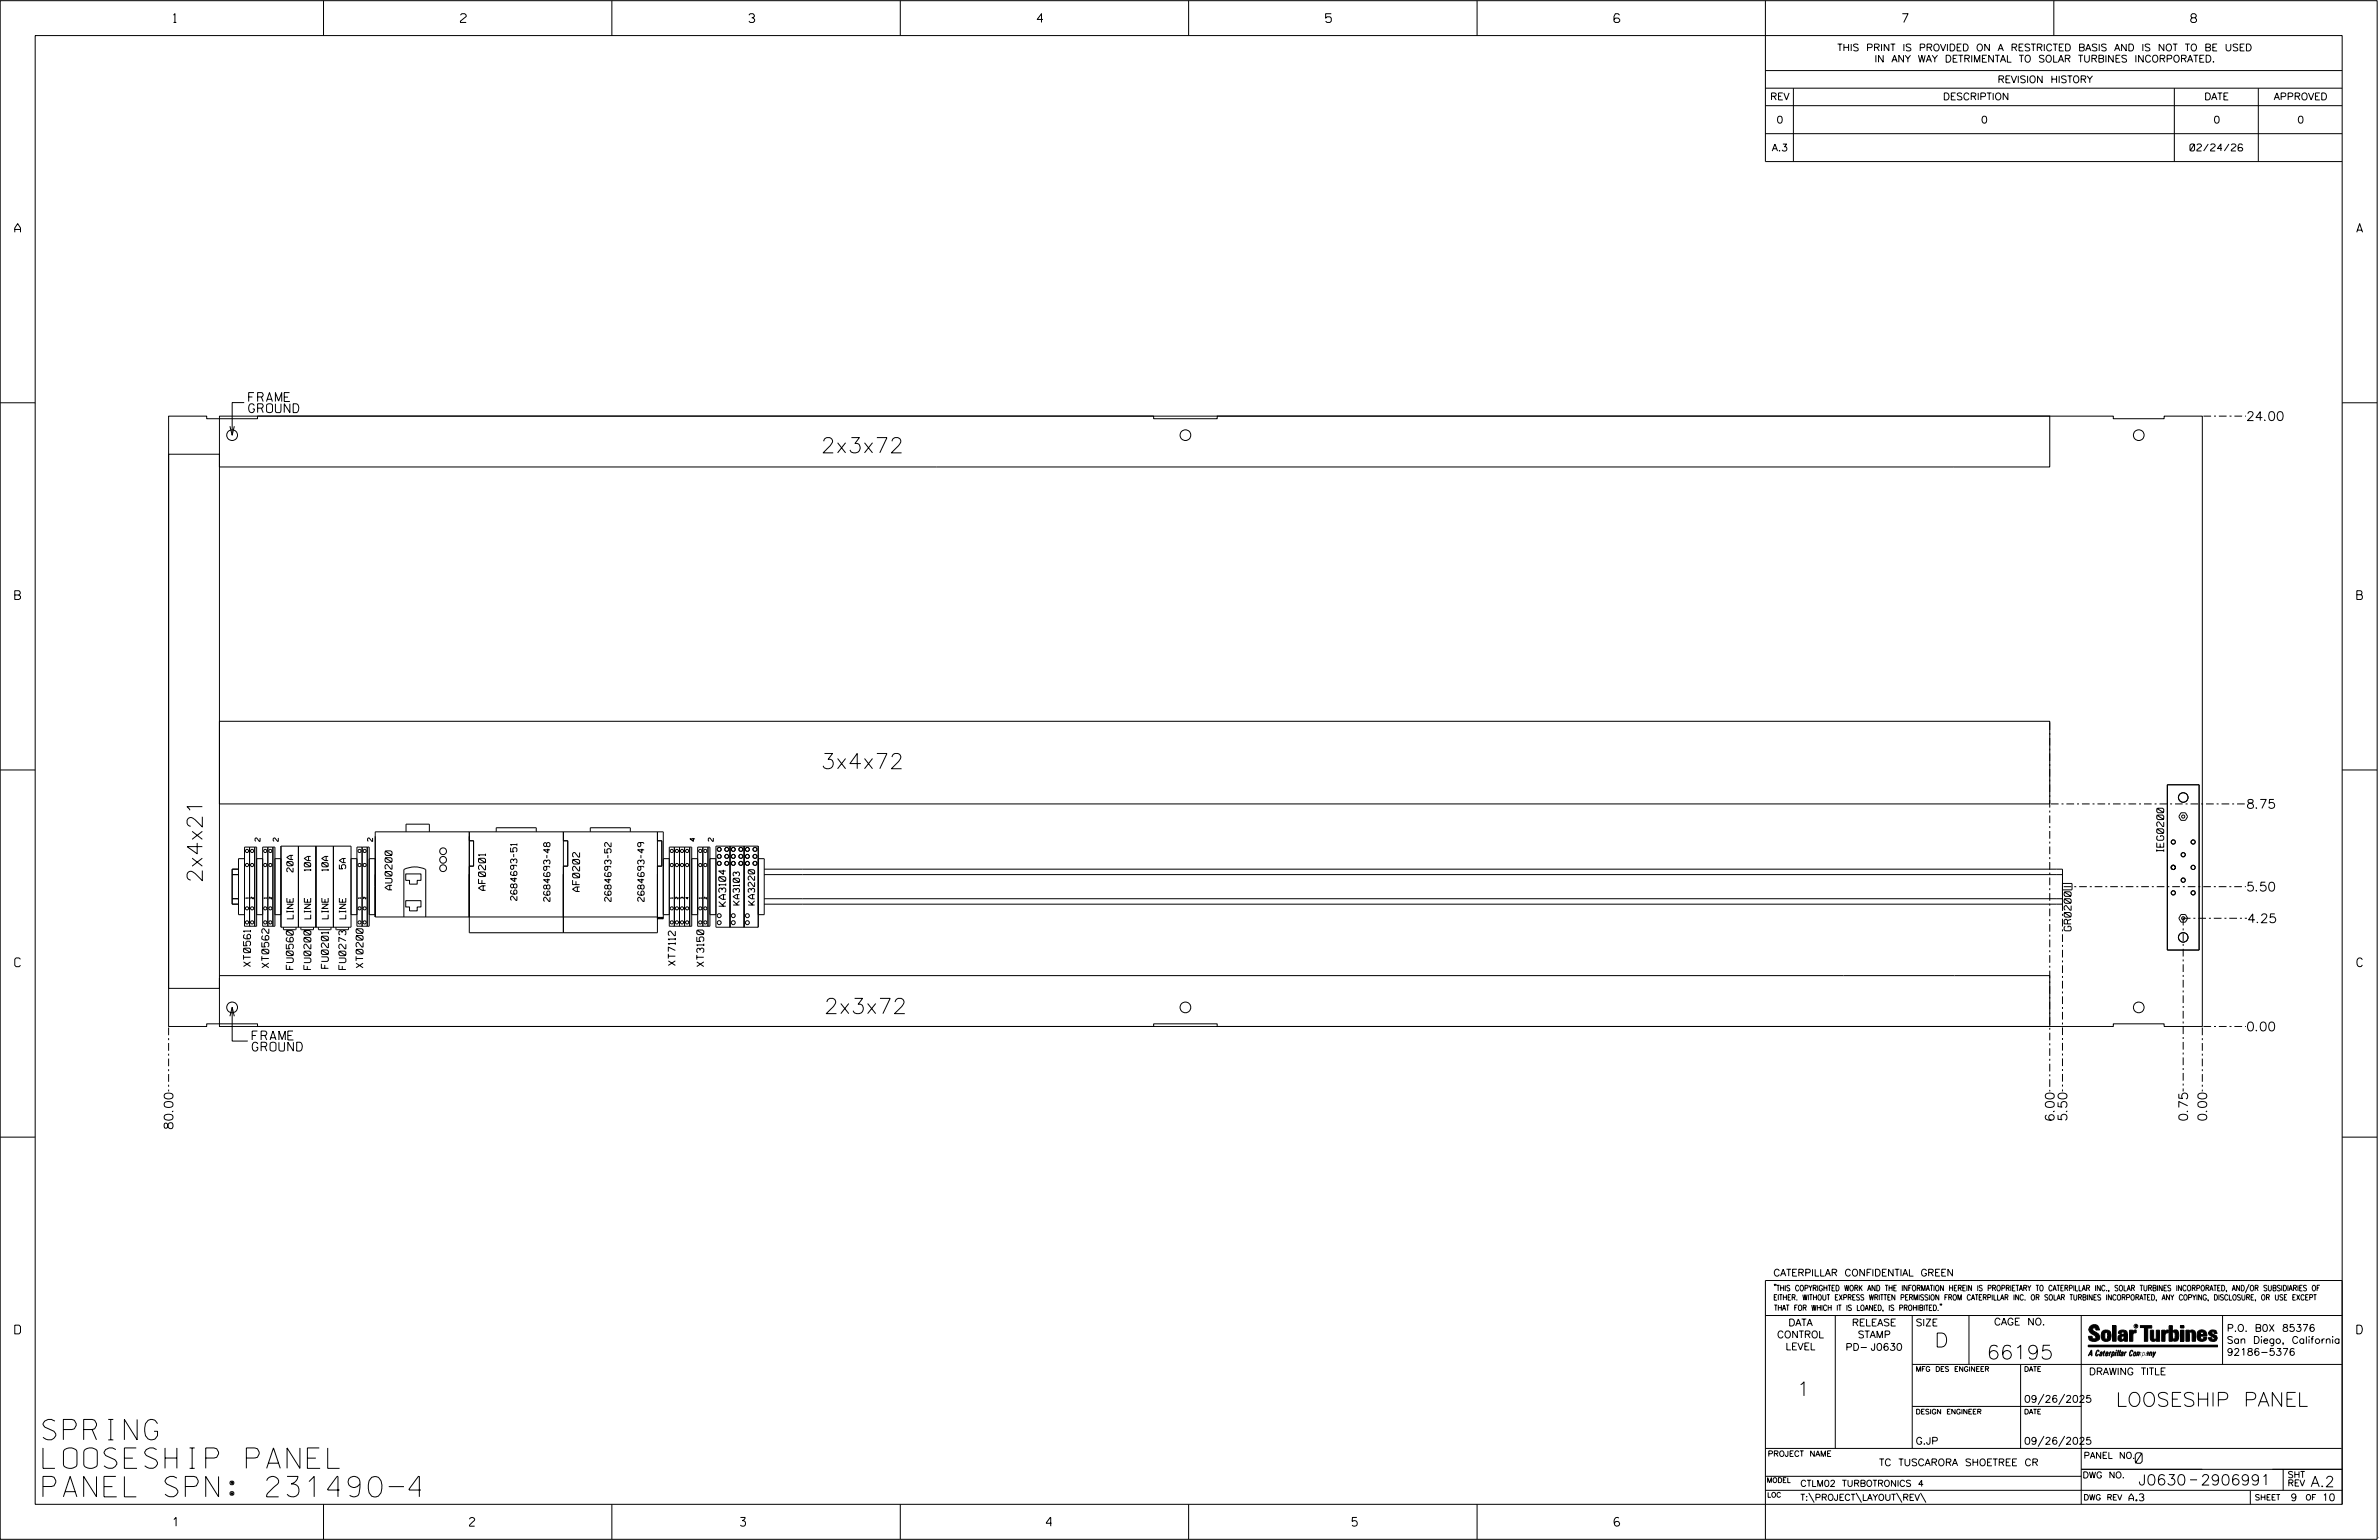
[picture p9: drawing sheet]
<svg xmlns="http://www.w3.org/2000/svg" width="864mm" height="559mm" viewBox="0 0 864 559" stroke-linecap="round" stroke-linejoin="round" font-family="sans-serif">
<defs><g id="words">
<g font-size="7.4">
<text x="15.6" y="522.5">SPRING</text>
<text x="15.6" y="532.8">LOOSESHIP PANEL</text>
<text x="15.6" y="543.1">PANEL SPN: 231490-4</text>
</g>
<g font-size="5.5">
<text x="298" y="164.3">2x3x72</text>
<text x="298" y="278.9">3x4x72</text>
<text x="73.4" y="320.4" transform="rotate(-90 73.4 320.4)">2x4x21</text>
<text x="299.2" y="367.8">2x3x72</text>
</g>
<g font-size="5.1">
<text x="702.3" y="488.8">D</text>
<text x="721.2" y="493.2">66195</text>
<text x="652.2" y="506.5">1</text>
<text x="768.1" y="510.3">LOOSESHIP PANEL</text>
</g>
<g font-size="3.8">
<text x="775.1" y="531">0</text>
<text x="776.3" y="538.9">J0630</text>
<text x="798.8" y="538.9">2906991</text>
<text x="838.8" y="539.5">A.2</text>
</g>
<g font-size="3.2">
<text x="63" y="8.2">1</text>
<text x="167.2" y="8.2">2</text>
<text x="271.8" y="8.2">3</text>
<text x="376.5" y="8.2">4</text>
<text x="481.2" y="8.2">5</text>
<text x="690.6" y="8.2">7</text>
<text x="795.3" y="8.2">8</text>
<text x="5.4" y="84.3">A</text>
<text x="855.5" y="84.3">A</text>
<text x="90.3" y="149.7">GROUND</text>
<text x="90.3" y="145.7">FRAME</text>
<text x="815.9" y="152.6">24.00</text>
<text x="5.4" y="217.5">B</text>
<text x="855.6" y="217.5">B</text>
<text x="815.9" y="293.3">8.75</text>
<text x="815.9" y="323.3">5.50</text>
<text x="816.2" y="334.8">4.25</text>
<text x="5.4" y="350.8">C</text>
<text x="855.6" y="350.8">C</text>
<text x="91.6" y="377.4">FRAME</text>
<text x="815.9" y="374.1">0.00</text>
<text x="91.6" y="381.4">GROUND</text>
<text x="745.7" y="406.5" transform="rotate(-90 745.7 406.5)">6.00</text>
<text x="750.3" y="406.5" transform="rotate(-90 750.3 406.5)">5.50</text>
<text x="794.1" y="406.5" transform="rotate(-90 794.1 406.5)">0.75</text>
<text x="801.1" y="406.5" transform="rotate(-90 801.1 406.5)">0.00</text>
<text x="62.8" y="409.5" transform="rotate(-90 62.8 409.5)">80.00</text>
<text x="5.4" y="484">D</text>
<text x="855.6" y="484">D</text>
<text x="62.8" y="553.8">1</text>
<text x="170.4" y="553.8">2</text>
<text x="268.8" y="553.8">3</text>
<text x="379.8" y="553.8">4</text>
<text x="490.8" y="553.8">5</text>
<text x="585.9" y="553.8">6</text>
</g>
<g font-size="2.5">
<text x="666.9" y="18.5">THIS PRINT IS PROVIDED ON A RESTRICTED BASIS AND IS NOT TO BE USED</text>
<text x="680.5" y="22.6">IN ANY WAY DETRIMENTAL TO SOLAR TURBINES INCORPORATED.</text>
<text x="725.1" y="30">REVISION HISTORY</text>
<text x="642.6" y="36.3">REV</text>
<text x="705.3" y="36.3">DESCRIPTION</text>
<text x="800.2" y="36.3">DATE</text>
<text x="825.4" y="36.3">APPROVED</text>
<text x="644.9" y="44.7">0</text>
<text x="719.1" y="44.7">0</text>
<text x="803.5" y="44.7">0</text>
<text x="834" y="44.7">0</text>
<text x="643.2" y="54.8">A.3</text>
<text x="795" y="54.8">02/24/26</text>
<text x="785.5" y="309" transform="rotate(-90 785.5 309)">IEG0200</text>
<text x="142.3" y="322.9" transform="rotate(-90 142.3 322.9)">AU0200</text>
<text x="176.2" y="323.1" transform="rotate(-90 176.2 323.1)">AF0201</text>
<text x="210.4" y="323.5" transform="rotate(-90 210.4 323.5)">AF0202</text>
<text x="263.5" y="328.8" transform="rotate(-90 263.5 328.8)">KA3104</text>
<text x="751.8" y="337.8" transform="rotate(-90 751.8 337.8)">GR0200</text>
<text x="90.9" y="350.7" transform="rotate(-90 90.9 350.7)">XT0561</text>
<text x="97.6" y="351.1" transform="rotate(-90 97.6 351.1)">XT0562</text>
<text x="106.5" y="351.8" transform="rotate(-90 106.5 351.8)">FU0560</text>
<text x="112.8" y="351.8" transform="rotate(-90 112.8 351.8)">FU0200</text>
<text x="119.2" y="351.4" transform="rotate(-90 119.2 351.4)">FU0201</text>
<text x="125.6" y="351.8" transform="rotate(-90 125.6 351.8)">FU0273</text>
<text x="131.8" y="351.2" transform="rotate(-90 131.8 351.2)">XT0200</text>
<text x="245.1" y="350.3" transform="rotate(-90 245.1 350.3)">XT7112</text>
<text x="255.5" y="350.7" transform="rotate(-90 255.5 350.7)">XT3150</text>
<text x="643.8" y="463">CATERPILLAR CONFIDENTIAL GREEN</text>
<text x="645.1" y="485.5">CONTROL</text>
<text x="649.2" y="481.1">DATA</text>
<text x="672.3" y="481.1">RELEASE</text>
<text x="674.4" y="485.5">STAMP</text>
<text x="695.4" y="481.1">SIZE</text>
<text x="723.8" y="480.8">CAGE NO.</text>
<text x="808.4" y="483.1">P.O. B0X 85376</text>
<text x="648.2" y="489.8">LEVEL</text>
<text x="669.9" y="490">PD- J0630</text>
<text x="808.4" y="487.5">San Diego, California</text>
<text x="808.4" y="491.8">92186-5376</text>
<text x="758.3" y="498.9">DRAWING TITLE</text>
<text x="734.8" y="508.9">09/26/2025</text>
<text x="695.4" y="524.1">G.JP</text>
<text x="734.8" y="524.1">09/26/2025</text>
<text x="682.1" y="531.9">TC TUSCARORA SHOETREE CR</text>
<text x="772.8" y="544.6">A.3</text>
<text x="831.5" y="544.6">9</text>
<text x="842.9" y="544.6">10</text>
</g>
<g font-size="2.3">
<text x="106.4" y="316.4" transform="rotate(-90 106.4 316.4)">20A</text>
<text x="112.8" y="316" transform="rotate(-90 112.8 316)">10A</text>
<text x="119.1" y="316" transform="rotate(-90 119.1 316)">10A</text>
<text x="125.5" y="315.3" transform="rotate(-90 125.5 315.3)">5A</text>
<text x="187.7" y="326.7" transform="rotate(-90 187.7 326.7)">2684693-51</text>
<text x="199.7" y="327.1" transform="rotate(-90 199.7 327.1)">2684693-48</text>
<text x="221.8" y="327.1" transform="rotate(-90 221.8 327.1)">2684693-52</text>
<text x="233.8" y="327.1" transform="rotate(-90 233.8 327.1)">2684693-49</text>
<text x="268.4" y="328.4" transform="rotate(-90 268.4 328.4)">KA3103</text>
<text x="273.9" y="328.4" transform="rotate(-90 273.9 328.4)">KA3220</text>
<text x="106.4" y="333.4" transform="rotate(-90 106.4 333.4)">LINE</text>
<text x="112.8" y="333.4" transform="rotate(-90 112.8 333.4)">LINE</text>
<text x="119.1" y="333.4" transform="rotate(-90 119.1 333.4)">LINE</text>
<text x="125.5" y="333.4" transform="rotate(-90 125.5 333.4)">LINE</text>
<text x="756.4" y="529.2">PANEL NO.</text>
<text x="653.5" y="539.4">CTLM02 TURBOTRONICS 4</text>
<text x="756" y="536.3">DWG NO.</text>
<text x="830.4" y="539.3">REV</text>
<text x="830.4" y="536.2">SHT</text>
<text x="653.5" y="544.5">T:\PROJECT\LAYOUT\REV\</text>
</g>
<g font-size="2">
<text x="643.8" y="468.4">&quot;THIS COPYRIGHTED WORK AND THE INFORMATION HEREIN IS PROPRIETARY TO CATERPILLAR INC., SOLAR TURBINES INCORPORATED, AND/OR SUBSIDIARIES OF</text>
<text x="643.8" y="471.8">EITHER. WITHOUT EXPRESS WRITTEN PERMISSION FROM CATERPILLAR INC. OR SOLAR TURBINES INCORPORATED, ANY COPYING, DISCLOSURE, OR USE EXCEPT</text>
<text x="644" y="475.6">THAT FOR WHICH IT IS LOANED, IS PROHIBITED.&quot;</text>
<text x="641.7" y="528.5">PROJECT NAME</text>
<text x="756.3" y="544.3">DWG REV</text>
<text x="818.5" y="544.3">SHEET</text>
<text x="836.9" y="544.3">OF</text>
</g>
<g font-size="1.8">
<text x="94.4" y="305.3" transform="rotate(-90 94.4 305.3)">2</text>
<text x="101" y="305.3" transform="rotate(-90 101 305.3)">2</text>
<text x="135.3" y="305.3" transform="rotate(-90 135.3 305.3)">2</text>
<text x="252.3" y="305.3" transform="rotate(-90 252.3 305.3)">4</text>
<text x="258.9" y="305.3" transform="rotate(-90 258.9 305.3)">2</text>
<text x="695.4" y="497.6">MFG DES ENGINEER</text>
<text x="734.8" y="497.6">DATE</text>
<text x="695.4" y="513.1">DESIGN ENGINEER</text>
<text x="734.8" y="513.1">DATE</text>
<text x="641.3" y="538">MODEL</text>
<text x="641.5" y="543.3">LOC</text>
</g>
<g font-size=".9">
<text x="90.1" y="326" transform="rotate(-90 90.1 326)">1</text>
<text x="92" y="326.2" transform="rotate(-90 92 326.2)">2</text>
<text x="96.7" y="326" transform="rotate(-90 96.7 326)">1</text>
<text x="98.6" y="326.2" transform="rotate(-90 98.6 326.2)">2</text>
<text x="131" y="326" transform="rotate(-90 131 326)">1</text>
<text x="132.8" y="326.2" transform="rotate(-90 132.8 326.2)">2</text>
<text x="244.3" y="326" transform="rotate(-90 244.3 326)">1</text>
<text x="246.2" y="326.2" transform="rotate(-90 246.2 326.2)">2</text>
<text x="248" y="326.2" transform="rotate(-90 248 326.2)">3</text>
<text x="249.9" y="326.2" transform="rotate(-90 249.9 326.2)">4</text>
<text x="254.7" y="326" transform="rotate(-90 254.7 326)">1</text>
<text x="256.5" y="326.2" transform="rotate(-90 256.5 326.2)">2</text>
<text x="775.1" y="481.7">R</text>
</g>
</g></defs>
<g fill="none" stroke="#000" stroke-width=".36">
<path d="M.1 .2h862.8v558.4h-862.8zM12.8 12.9h837.4v533h-837.4zM117.4 .2v12.7M222.1 .2v12.7M326.8 .2v12.7M431.5 .2v12.7M536.2 .2v12.7M587.9 5.5l-.5-.5h-1l-.5 1v1.7l.5 .4h1l.6-.4v-.6l-.6-.5h-1l-.5 .5M640.9 .2v58.4h209.3M745.6 .2v12.7M640.9 25.6h209.3M640.9 32h209.3"/>
<path d="M640.9 38.3h209.3M651 32v26.6M789.3 32v26.6M819.8 32v26.6M640.9 48.5h209.3M.1 146.2h12.7M61.2 151h13.8v.9h18.5v-.9h325.3v.9h23.1v-.9h325.3v.9h18.4v-.9h13.9v221.5h-13.9v-1h-18.4v1h-325.3v-1h-23.1v1h-325.3v-1h-18.5v1h-13.8zM79.7 151h664.4v18.4h-664.4zM83.5 154.7l.8 3.2 .8-3.2M88.7 146.1h-4.4v11.8M850.2 146.2h12.7M61.2 164.8h18.5v193.8h-18.5z"/>
<path d="M.1 279.4h12.7M79.7 261.7h664.4v30h-664.4zM850.2 279.4h12.7M786.8 284.8h11.5v59.9h-11.5zM791.7 294.9h1.6l.8 1.4-.8 1.4h-1.6l-.8-1.4zM84.3 317.4h2.3M86.6 315.4h-2.3v12.7h2.3M88.8 311.6h-2.2v20.3h2.2M90.6 307.4v28.7h2.6v-28.7h-4.4v28.7M92.5 307.4v28.7M93.2 311.6h2.2M97.2 307.4v28.7h2.6v-28.7h-4.4v28.7"/>
<path d="M99.1 307.4v28.7M99.8 311.6h2.2M102 307h25.4v29.4h-25.4zM108.3 307v29.4M114.7 307v29.4M121 307v29.4M127.4 311.6h2.2M131.4 307.4v28.7h2.6v-28.7h-4.4v28.7M133.3 307.4v28.7M134 311.6h2.2M147.3 317.1h5.5v2.3h-1.4v1.4h-2.7v-1.4h-1.4zM147.4 301.8v-2.8h8.5v2.8"/>
<path d="M170.4 301.8v36.7h68.3v-36.7M170.4 305.1h1.5v9.2h-1.5M180.1 301.8v-1.4h14.6v1.4M204.5 305.1h1.6v9.2h-1.6M204.5 301.8v36.7M214.3 301.8v-1.4h14.5v1.4M238.7 305.1h1.5v9.2h-1.5M240.8 311.6h2.2M243 307.4h8.1v28.7h-8.1zM244.8 307.4v28.7M246.7 307.4v28.7M248.5 307.4v28.7"/>
<path d="M250.4 307.4v28.7M251.1 311.6h2.2M255.1 307.4v28.7h2.6v-28.7h-4.4v28.7M257 307.4v28.7M257.7 311.6h2.2M259.9 307h15.3v29.4h-15.3zM265 307v29.4M270.1 307v29.4M275.2 311.6h2.2v20.3h-2.2M277.4 315.4h471.3v12.7h-471.3M277.4 317.4h471.3M84.3 326.1h2.3"/>
<path d="M93.2 331.9h2.2M99.8 331.9h2.2M102.9 336.4l.1 1h4.3l.2-1M109.2 336.4l.2 1h4.2l.2-1M115.6 336.4l.2 1h4.2l.2-1M122 336.4l.1 1h4.2l.2-1M127.4 331.9h2.2M134 331.9h2.2M146.6 332.7v-17.2a9 9 0 0 1 8 0v17.2M147.3 326.8h5.5v2.3h-1.4v1.4h-2.7v-1.4h-1.4zM238.7 332.9h2.1l-2.1 .5h2.1zM238.7 332.7h-102.5v-30.9h104.6v31.6"/>
<path d="M240.8 331.9h2.2M251.1 331.9h2.2M257.7 331.9h2.2M277.4 326.1h471.3M748.7 320.6h3.5v2.3h-3.5M791.7 331.8h1.6l.8 1.4-.8 1.4h-1.6l-.8-1.4zM79.7 354h664.4v18.5h-664.4v-17.6M83.5 368.8l.8-3.3 .8 3.3M84.3 365.5v12.3h5.7M.1 412.6h12.7M850.2 412.6h12.7M640.9 477.3h209.3"/>
<path d="M644.2 466.1l-.1 .4M644.7 466.1l-.2 .4M666.2 477.3v48.3M694.2 477.3v48.3M704.4 473.3l-.1 .4M704.8 473.3l-.1 .4M714.8 477.3v17.8M755.5 477.3v68.6M806.8 477.3v17.8M816.5 466l-1.4 3.1M850.2 464.6h-209.3v94M850.2 464.8v81.1"/>
<path d="M694.2 495.1h156M733.5 495.1v30.5M758.6 481.4a2.02 2.02 0 0 1 3.1-.1l.5 1.3h-1.3l-.2-.6-.4-.2-.6 .1-.1 .4 .4 .7a2.46 2.46 0 0 1 2.2 2.9 2.83 2.83 0 0 1-3.8 .3l-.3-1.3h1.3l.2 .7 .6 .3 .5-.2 .2-.5-.4-.6-1.9-1.2-.4-.9zM759.2 491.3h-.7l.7-1.2v1.9h.2l-.1-2.1-1.3 2.1 .5-.5h.7M761.3 490l.3-.2 .4 .3-.1 .3-.3-.4-.4 .3-.3 1.6h.4l.4-.5-.3 .6-.4 .1-.3-.4zM762.6 490.6l.5-.1-.1 1.4h-.9a.74 .74 0 0 1 .9-.8l-.3 .7-.5 .1 .2-.5 .6-.2v-.5l-.7 .2zM763 483.2a2.17 2.17 0 0 1 3.1 0l.3 1.4-.3 1.5a2.17 2.17 0 0 1-3.1 0l-.3-1.5zM763.6 490.5l.4-.4 .2 .6h-.3l-.3 .9 .2 .4-.3-.1zM764.1 483.7l.5-.4 .4 .3v2.2l-.4 .2-.5-.2zM764.6 491.1l.6 .2v-.7l-.4-.1-.4 .6-.1 .8h.6M764.6 491.1l-.1 .8h.4M764.6 482.6v.8"/>
<path d="M764.8 490.7l.4 .1v.3h-.6zM765 491.5l-.1 .4zM766 490.5l-.5 1.5zM766 490.8l.4-.3-.4 .4M766.9 481h1.3v5.7h-1.3zM767 490.8l.5 .1-.3 .8-.4 .2zM767.3 490.5h-.5l-.5 2M767.3 490.5a.8 .8 0 0 1 .2 1 .8 .8 0 0 1-.9 .4l-.1 .6M767.3 490.5l-.1 .2M768.1 490.5l-.4 1.5zM768.2 489.9h.3l-.1 .2h-.2zM769 489.9l-.5 2.1z"/>
<path d="M769.7 489.9l-.6 2.1zM770.1 491.4l.5-.3-.5 .8zM770.4 491.9h.1M770.6 491.1l.1-.4-.7 .2 .1-.3 .6-.1 .2 .3-.5 1.1M770.6 491.1a.74 .74 0 0 0-.8 .8h.6M771 484.8h-.7l-.3 .6 .4 .7 .5-.3 .1-2.4h-.8l-.1 .4h-1.2a1.71 1.71 0 0 1 1.8-1.3 1.71 1.71 0 0 1 1.6 1.4v2.8h-1.1l-.1-.6M771 484.2l-1.5 .1a1.41 1.41 0 0 0 0 2.4l.5 .1 1.1-.7M771.2 486.1h-.1M771.4 490.5l.1 .3 .4-.3-.9 1.5zM771.5 490.8h.1M773 482.7h1.2v.5l.5-.5 .7-.1v1h-.6l-.5 .4-.1 2.7h-1.2zM773.3 490.3l.6-.4 .4 .2-.1 .4-.3-.4a1.28 1.28 0 0 0-.5 1.8l.6-.4-.1 .4-.8 .1z"/>
<path d="M774.7 490.8l.5-.3a.88 .88 0 0 1 .2 .9 .88 .88 0 0 1-.7 .7l-.2-.2zM774.8 490.9h.5l-.3 1h-.3l-.2-.2zM775.2 490.5l-.1 .2M776.8 481h4.3v.9h-1.5v4.8h-1.3M776.8 490.6l-.8 .2v-.3l-.4 1.5 .8-1.3v1.3l.3-1.2M779.3 491.1h.4M779.6 490.5h.3l-.3 1.4M779.6 490.7h.2l-.1 .4M779.7 491.1l-.1 .4M779.7 491.1l-.4 .2M780.1 492l.4-1.5 .1 .3 .3-.3 .3 .2-.3 1.3v-1.3l-.7 1.3M780.6 482.7h1.2v2.7l.1 .4 .4 .3 .4-.7v-2.7h1.2l.1 4h-1.3v-.5l-1.1 .6-.7-.3-.3-.7z"/>
<path d="M781.6 492.5l1-2-.8 1.3-.2-1.3-.2 2M784.7 482.7h1.2v.5l.5-.5 .7-.1v1h-.5l-.6 .4-.1 2.7h-1.2zM787.4 481h1.2v2a1.4 1.4 0 0 1 2.2 .2l.1 1.4-.4 1.9-1.5 .1-.4-.5v-1l.5 .9 .5-.3v-2.1l-.5-.4-.5 .7v2.8h-1.2zM791.5 482.7h1.3v4h-1.3zM791.5 481h1.3v.9h-1.3zM793.5 482.7h1.3v.4l.7-.5 1.1 .2 .4 .6v3.3h-1.2l-.3-3.4-.7 .2v3.2h-1.3zM794.8 483.1h.1M797.7 483.2a1.92 1.92 0 0 1 2.4-.5 1.92 1.92 0 0 1 1 2.1h-2.3v.8l.6 .5 .5-.3v-.5h1.2a1.83 1.83 0 0 1-2.1 1.4 1.83 1.83 0 0 1-1.5-2.1zM798.8 484.2v.6M799.1 483.4h.6l.2 .8h-1.1zM804.6 482.9a1.84 1.84 0 0 0-2.9 .8 3.3 3.3 0 0 0 2.2 1.9l-.5 .5-.4-.3-.1-.4h-1.2l.1 .6a1.92 1.92 0 0 0 2.9 .4M804.9 483.8h-1.2l-.2-.6-.5 .1-.1 .3 .1 .3 1.8 .9"/>
<path d="M805.1 488.1h-47.1v.6h47.1M694.2 510.3h61.3M742 505.8l-2.2 3.9M749.5 505.8l-2.2 3.9M640.9 525.6h209.2M640.9 535.7h114.6M742 521.1l-2.2 3.8M749.5 521.1l-2.2 3.8M755.5 533.2h94.7M795 537h2.6M828.8 533.2v7.6M117.4 545.9v12.7"/>
<path d="M222.1 545.9v12.7M326.8 545.9v12.7M431.5 545.9v12.7M536.2 545.9v12.7M640.9 540.8h209.3M656.6 541.7l2 3.5M673.8 541.7l1.9 3.5M688.4 541.7l2 3.5M697.2 541.7l1.9 3.5M816.9 541v4.9M863.5 558h.1"/>
<circle cx="84.3" cy="157.9" r="1.95"/>
<circle cx="430.3" cy="157.9" r="1.94"/>
<circle cx="776.4" cy="157.9" r="1.94"/>
<circle cx="792.5" cy="296.3" r=".57"/>
<circle cx="792.5" cy="289.4" r="1.73"/>
<circle cx="89.7" cy="308.8" r=".59"/>
<circle cx="89.7" cy="313.9" r=".58"/>
<circle cx="91.5" cy="313.9" r=".58"/>
<circle cx="91.5" cy="308.8" r=".59"/>
<circle cx="96.3" cy="313.9" r=".58"/>
<circle cx="96.3" cy="308.8" r=".59"/>
<circle cx="98.1" cy="313.9" r=".57"/>
<circle cx="98.2" cy="308.8" r=".57"/>
<circle cx="130.5" cy="308.8" r=".59"/>
<circle cx="130.5" cy="313.9" r=".58"/>
<circle cx="132.4" cy="313.9" r=".58"/>
<circle cx="132.4" cy="308.8" r=".59"/>
<circle cx="160.8" cy="315" r="1.23"/>
<circle cx="160.8" cy="312" r="1.23"/>
<circle cx="160.8" cy="308.9" r="1.24"/>
<circle cx="243.9" cy="308.8" r=".59"/>
<circle cx="243.9" cy="313.9" r=".58"/>
<circle cx="245.7" cy="313.9" r=".58"/>
<circle cx="245.7" cy="308.8" r=".59"/>
<circle cx="247.6" cy="313.9" r=".57"/>
<circle cx="247.6" cy="308.8" r=".57"/>
<circle cx="249.4" cy="308.8" r=".59"/>
<circle cx="249.4" cy="313.9" r=".58"/>
<circle cx="254.2" cy="308.8" r=".59"/>
<circle cx="254.2" cy="313.9" r=".58"/>
<circle cx="256.1" cy="313.9" r=".57"/>
<circle cx="256.1" cy="308.8" r=".57"/>
<circle cx="261.1" cy="313.3" r=".73"/>
<circle cx="261.1" cy="310.7" r=".73"/>
<circle cx="261.1" cy="308.2" r=".73"/>
<circle cx="263.8" cy="313.3" r=".72"/>
<circle cx="263.8" cy="310.7" r=".72"/>
<circle cx="263.8" cy="308.2" r=".72"/>
<circle cx="266.2" cy="313.3" r=".72"/>
<circle cx="266.2" cy="310.7" r=".72"/>
<circle cx="266.2" cy="308.2" r=".72"/>
<circle cx="268.9" cy="313.3" r=".72"/>
<circle cx="268.9" cy="310.7" r=".72"/>
<circle cx="268.9" cy="308.2" r=".72"/>
<circle cx="271.3" cy="313.3" r=".72"/>
<circle cx="271.3" cy="310.7" r=".72"/>
<circle cx="271.3" cy="308.2" r=".72"/>
<circle cx="274.1" cy="313.3" r=".73"/>
<circle cx="274.1" cy="308.2" r=".73"/>
<circle cx="274.1" cy="310.8" r=".73"/>
<circle cx="788.9" cy="314.7" r=".77"/>
<circle cx="788.9" cy="305.5" r=".77"/>
<circle cx="792.5" cy="319.4" r=".77"/>
<circle cx="792.5" cy="310.1" r=".76"/>
<circle cx="796.1" cy="314.7" r=".76"/>
<circle cx="796.1" cy="305.5" r=".76"/>
<circle cx="89.6" cy="329.6" r=".57"/>
<circle cx="89.7" cy="334.7" r=".58"/>
<circle cx="91.5" cy="334.7" r=".58"/>
<circle cx="91.5" cy="329.6" r=".58"/>
<circle cx="96.3" cy="334.7" r=".58"/>
<circle cx="96.3" cy="329.6" r=".58"/>
<circle cx="98.1" cy="329.6" r=".57"/>
<circle cx="98.1" cy="334.7" r=".57"/>
<circle cx="130.5" cy="329.6" r=".57"/>
<circle cx="130.5" cy="334.7" r=".58"/>
<circle cx="132.4" cy="334.7" r=".58"/>
<circle cx="132.4" cy="329.6" r=".58"/>
<circle cx="243.8" cy="329.6" r=".57"/>
<circle cx="243.9" cy="334.7" r=".58"/>
<circle cx="245.7" cy="334.7" r=".58"/>
<circle cx="245.7" cy="329.6" r=".58"/>
<circle cx="247.6" cy="329.6" r=".57"/>
<circle cx="247.6" cy="334.7" r=".57"/>
<circle cx="249.4" cy="329.6" r=".57"/>
<circle cx="249.4" cy="334.7" r=".58"/>
<circle cx="254.2" cy="329.6" r=".57"/>
<circle cx="254.2" cy="334.7" r=".58"/>
<circle cx="256" cy="329.6" r=".57"/>
<circle cx="256.1" cy="334.7" r=".57"/>
<circle cx="261.1" cy="334.8" r=".72"/>
<circle cx="261.1" cy="332.3" r=".72"/>
<circle cx="266.2" cy="332.3" r=".72"/>
<circle cx="266.2" cy="334.8" r=".72"/>
<circle cx="271.3" cy="332.3" r=".72"/>
<circle cx="271.3" cy="334.8" r=".72"/>
<circle cx="788.9" cy="324" r=".77"/>
<circle cx="792.5" cy="333.2" r=".59"/>
<circle cx="796.1" cy="324" r=".76"/>
<circle cx="792.5" cy="340.1" r="1.73"/>
<circle cx="84.3" cy="365.5" r="1.95"/>
<circle cx="430.3" cy="365.5" r="1.94"/>
<circle cx="776.4" cy="365.5" r="1.95"/>
<circle cx="775.4" cy="481.2" r=".69"/>
</g>
<g fill="#000">
<path d="M768.1 490.5l-.4 1.5zM768.2 489.9h.3l-.1 .2h-.2zM769 489.9l-.5 2.1zM769.7 489.9l-.6 2.1zM791.5 481h1.3v.9h-1.3zM791.5 482.7h1.3v4h-1.3zM758 488.1h47.1v.6h-47.1z"/>
<path d="M759.2 489.9l-1.2 2.1 .5-.5h.7v.5h.2zM759.2 490.1v1.2h-.7z" fill-rule="evenodd"/>
<path d="M758.6 481.4a2.02 2.02 0 0 1 3.1-.1l.5 1.3h-1.3l-.2-.6-.4-.2-.6 .1-.1 .4 .4 .7a2.46 2.46 0 0 1 2.2 2.9 2.83 2.83 0 0 1-3.8 .3l-.3-1.3h1.3l.2 .7 .6 .3 .5-.2 .2-.5-.4-.6-1.9-1.2-.4-.9z" fill-rule="evenodd"/>
<path d="M761.3 490l.3-.2 .4 .3-.1 .3-.3-.4-.4 .3-.3 1.6h.4l.4-.5-.3 .6-.4 .1-.3-.4z" fill-rule="evenodd"/>
<path d="M762.6 490.6l.5-.1-.1 1.4h-.9a.74 .74 0 0 1 .9-.8l-.6 .3-.2 .5 .5-.1 .3-.6v-.5l-.7 .2z" fill-rule="evenodd"/>
<path d="M763.6 490.5l.4-.4 .2 .6h-.3l-.3 .9 .2 .4-.3-.1z" fill-rule="evenodd"/>
<path d="M764.8 490.5l.5 .3-.1 .5h-.6l.6-.2v-.3l-.4-.1-.3 1.2h.4l.3-.4-.6 .6-.3-.2v-.4z" fill-rule="evenodd"/>
<path d="M763 483.2a2.17 2.17 0 0 1 3.1 0l.3 1.4-.3 1.5a2.17 2.17 0 0 1-3.1 0l-.3-1.5zM764.1 483.7v2.1l.5 .2 .4-.2v-2.2l-.4-.3z" fill-rule="evenodd"/>
<path d="M766 490.5v.3l.4-.1-.4 .2-.5 1.1z" fill-rule="evenodd"/>
<path d="M766.8 490.5l-.5 2 .3-.6a.71 .71 0 0 0 .9-.5 .71 .71 0 0 0-.4-.9zM767 490.8l.5 .1-.3 .8-.4 .2z" fill-rule="evenodd"/>
<path d="M766.9 481h1.3v5.7h-1.3z" fill-rule="evenodd"/>
<path d="M770.1 490.6l.6-.1 .2 .3-.4 1.2-.5 .1-.2-.5 .3-.5h.5l-.7 .5v.3l.4-.1 .4-.9-.5-.2-.2 .2z" fill-rule="evenodd"/>
<path d="M769.4 482.8l-.5 1h1.2l.1-.4h.8v.8l-1.5 .1a1.41 1.41 0 0 0 0 2.4l.5 .1 1.1-.7 .1 .6h1.1v-2.8a1.79 1.79 0 0 0-2.4-1.2zM770.3 484.8h.7l-.1 1-.5 .3-.4-.7z" fill-rule="evenodd"/>
<path d="M771.4 490.5l.1 .3 .4-.3-.9 1.5z" fill-rule="evenodd"/>
<path d="M773 482.7h1.2v.5l.5-.5 .7-.1v1h-.6l-.5 .4-.1 2.7h-1.2z" fill-rule="evenodd"/>
<path d="M773.3 490.3l.6-.4 .4 .2-.1 .4-.3-.4a1.28 1.28 0 0 0-.5 1.8l.6-.4-.3 .5h-.6z" fill-rule="evenodd"/>
<path d="M774.7 490.8l-.2 1.1h.7a.96 .96 0 0 0 0-1.4zM774.8 490.9h.5l-.1 .6-.5 .4-.2-.2z" fill-rule="evenodd"/>
<path d="M776 490.5v.3l.4-.3 .2 .3 .7-.2-.3 1.4v-1.3l-.6 1.3v-1.3l-.8 1.3z" fill-rule="evenodd"/>
<path d="M776.8 481h4.3v.9h-1.5v4.8h-1.3v-4.8h-1.5z" fill-rule="evenodd"/>
<path d="M777.9 490.5l-.5 2 .3-.6a.71 .71 0 0 0 .9-.5 .71 .71 0 0 0-.4-.9zM778.1 490.8l.3-.1 .1 .4-.5 .8-.2-.5z" fill-rule="evenodd"/>
<path d="M779.3 490.6l.6-.1-.3 1.5-.7-.1a.67 .67 0 0 1 .8-.8l-.6 .3-.1 .5 .4-.1 .4-.9-.4-.2-.3 .2z" fill-rule="evenodd"/>
<path d="M780.5 490.5l.1 .3 .3-.3 .3 .2-.3 1.3v-1.3l-.8 1.3z" fill-rule="evenodd"/>
<path d="M780.6 482.7h1.2v2.7l.1 .4 .4 .3 .4-.7v-2.7h1.2l.1 4h-1.3v-.5l-1.1 .6-.7-.3-.3-.7z" fill-rule="evenodd"/>
<path d="M781.6 490.5l.2 1.3 .8-1.3-1.2 2z" fill-rule="evenodd"/>
<path d="M784.7 482.7h1.2v.5l.5-.5 .7-.1v1h-.5l-.6 .4-.1 2.7h-1.2z" fill-rule="evenodd"/>
<path d="M787.4 481h1.2v2a1.4 1.4 0 0 1 2.2 .2l.1 1.4-.4 1.9-1.5 .1-.4-.5v-1l.5 .9 .5-.3v-2.1l-.5-.4-.5 .7v2.8h-1.2z" fill-rule="evenodd"/>
<path d="M793.5 482.7h1.3v.4a1.29 1.29 0 0 1 2.2 .3v3.3h-1.2l-.3-3.4-.7 .2v3.2h-1.3z" fill-rule="evenodd"/>
<path d="M797.7 483.2a1.92 1.92 0 0 1 2.4-.5 1.92 1.92 0 0 1 1 2.1h-2.3v.8l.6 .5 .5-.3v-.5h1.2a1.83 1.83 0 0 1-2.1 1.4 1.83 1.83 0 0 1-1.5-2.1zM799.1 483.4l-.3 .8h1.1l-.2-.8z" fill-rule="evenodd"/>
<path d="M801.9 483.2a1.94 1.94 0 0 1 3 .1v.5h-1.2l-.2-.6-.5 .1-.1 .3 .1 .3 1.8 .9a1.2 1.2 0 0 1 .1 1.3 1.2 1.2 0 0 1-1.2 .7l-1.6-.4-.4-1h1.2l.1 .4 .4 .3 .5-.5a3.3 3.3 0 0 1-2.2-1.9z" fill-rule="evenodd"/>
<circle cx="761.4" cy="492" r=".07"/>
<circle cx="762.2" cy="485.1" r=".07"/>
<circle cx="769.3" cy="492" r=".07"/>
<circle cx="773.1" cy="486.7" r=".07"/>
<circle cx="791.5" cy="486.7" r=".07"/>
<circle cx="791.5" cy="481" r=".07"/>
<circle cx="794.8" cy="486.7" r=".07"/>
</g>
<path d="M799.9 151h15.4M744.1 262.1v133.9M744.5 291.7h70.8M748.7 322.1v73.9M749.1 321.7h66.2M792.4 333.2h23.3M792.5 333v63M61.2 372.9v23.1M799.5 372.9v23.1M799.9 372.5h15.4" fill="none" stroke="#000" stroke-width=".36" stroke-dasharray="2.8 1.1 .7 1.1" stroke-linecap="butt"/>
<use href="#words"/>
</svg>
